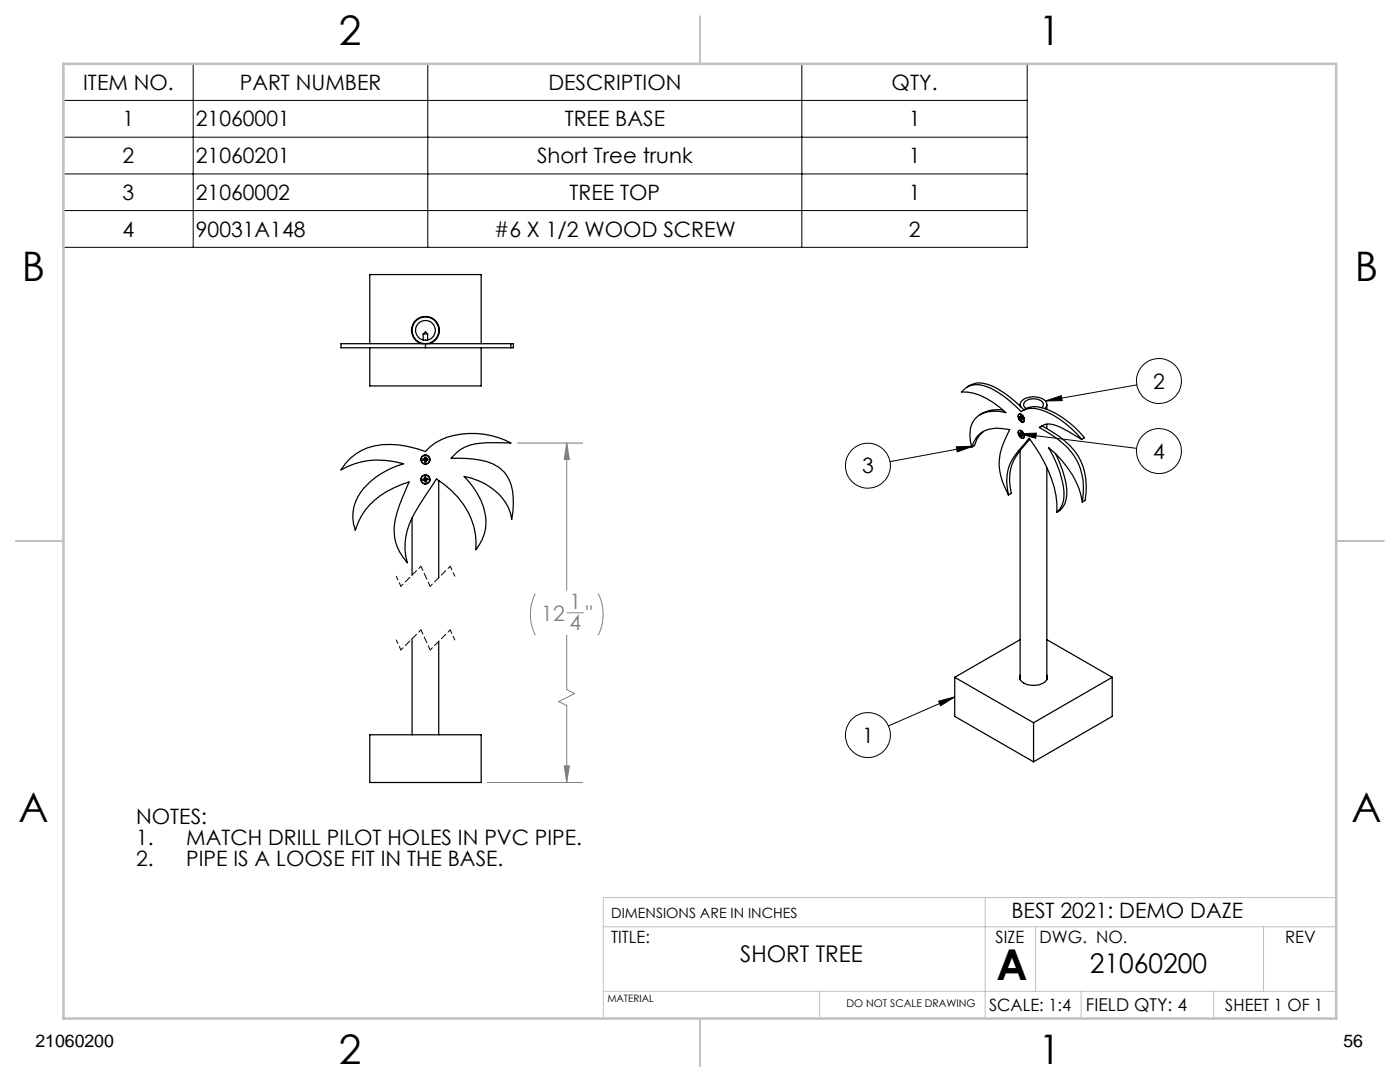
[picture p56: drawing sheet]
<svg xmlns="http://www.w3.org/2000/svg" width="279mm" height="216mm" viewBox="0 0 279 216" stroke-linecap="round" stroke-linejoin="round" font-family="sans-serif">
<defs><g id="words">
<text font-size="8.5" x="198.9" y="195.5">A</text>
<g font-size="8.1">
<text x="67.6" y="8.9">2</text>
<text x="207.3" y="8.9">1</text>
<text x="4.4" y="56.2">B</text>
<text x="270.4" y="56.2">B</text>
<text x="3.7" y="164.1">A</text>
<text x="269.7" y="164.1">A</text>
<text x="67.6" y="212.4">2</text>
<text x="207.3" y="212.4">1</text>
</g>
<text font-size="5.4" x="217.5" y="194.1">21060200</text>
<text font-size="4.6" x="147.7" y="191.9">SHORT TREE</text>
<g font-size="4.2">
<text x="16.6" y="17.9">ITEM NO.</text>
<text x="47.9" y="17.9">PART NUMBER</text>
<text x="109.4" y="17.9">DESCRIPTION</text>
<text x="177.9" y="17.9">QTY.</text>
<text x="24.5" y="25.2">1</text>
<text x="39.1" y="25.2">21060001</text>
<text x="112.7" y="25.2">TREE BASE</text>
<text x="181.4" y="25.2">1</text>
<text x="24.5" y="32.5">2</text>
<text x="39.1" y="32.5">21060201</text>
<text x="107.2" y="32.5">Short Tree trunk</text>
<text x="181.4" y="32.5">1</text>
<text x="24.5" y="39.9">3</text>
<text x="39.1" y="39.9">21060002</text>
<text x="113.7" y="39.9">TREE TOP</text>
<text x="181.4" y="39.9">1</text>
<text x="24.5" y="47.2">4</text>
<text x="39.1" y="47.2">90031A148</text>
<text x="98.6" y="47.2">#6 X 1/2 WOOD SCREW</text>
<text x="181.4" y="47.2">2</text>
<text x="230.1" y="77.5">2</text>
<text x="172.1" y="94.4">3</text>
<text x="230.1" y="91.5">4</text>
<text x="172.1" y="148.2">1</text>
<text x="27.2" y="164.5">NOTES:</text>
<text x="27.2" y="168.7">1.</text>
<text x="27.2" y="172.8">2.</text>
<text x="37.2" y="168.7">MATCH DRILL PILOT HOLES IN PVC PIPE.</text>
<text x="37.2" y="172.8">PIPE IS A LOOSE FIT IN THE BASE.</text>
<text x="201.9" y="183.1">BEST 2021: DEMO DAZE</text>
</g>
<g font-size="4.2" fill="#808080">
<text x="108" y="123.9">12</text>
<text x="113.6" y="121.6">1</text>
<text x="113.6" y="125.8">4</text>
<text x="116.9" y="123.9">&quot;</text>
</g>
<g font-size="3.5">
<text x="216.7" y="201.7">FIELD QTY: 4</text>
<text x="7.1" y="208.8">21060200</text>
<text x="268.1" y="208.8">56</text>
</g>
<g font-size="3.4">
<text x="122" y="188.1">TITLE:</text>
<text x="198.7" y="188.1">SIZE</text>
<text x="207.5" y="188.1">DWG. NO.</text>
<text x="256.5" y="188.2">REV</text>
<text x="197.4" y="201.7">SCALE: 1:4</text>
<text x="244.5" y="201.7">SHEET 1 OF 1</text>
</g>
<text font-size="2.8" x="122" y="183.1">DIMENSIONS ARE IN INCHES</text>
<text font-size="2.1" x="168.9" y="201">DO NOT SCALE DRAWING</text>
<text font-size="2" x="121.2" y="200">MATERIAL</text>
</g></defs>
<g fill="none" stroke="#000" stroke-width=".2">
<path d="M12.7 12.7h192.3v36.7h-192.3zM38.6 12.7v36.7M85.4 12.7v36.7M160 12.7v36.7M12.7 20h192.3M12.7 27.4h192.3M12.7 34.7h192.3M12.7 42h192.3M226.9 76.8l-18.3 3.2M190.9 89.1l3.3-.1-3.2 1.2zM194.2 89l-16.6 3.1M203.5 86.5l23.3 3"/>
<path d="M203.5 86.5l3.3-.1-.1 1.1zM208.6 80l3.2-1 .2 .9zM187.3 139.9l3.2-.8-2.8 1.7zM190.5 139.1l-13.2 5.8"/>
<circle cx="231.3" cy="76" r="4.5"/>
<circle cx="173.2" cy="92.9" r="4.5"/>
<circle cx="231.3" cy="90" r="4.5"/>
<circle cx="173.2" cy="146.7" r="4.5"/>
</g>
<path d="M103.2 88.4h13.1M113.1 88.4l.5 3.3h-1zM113.1 88.4v29.4M106.8 118.4a9.5 9.5 0 0 0 0 8.4M119.4 118.4a9.2 9.2 0 0 1 0 8.4M113.1 126.8v10.8l1.6 .8-3.2 1.6 1.6 .8v15.3M113.2 122.3h3.3M97.3 156.1h19M112.6 152.8h1l-.5 3.3z" fill="none" stroke="#808080" stroke-width=".2"/>
<path d="M80 117l-.9-2M90.8 115l-1-2M80 129.7l-.9-2M90.8 127.7l-1-2" fill="none" stroke="#000" stroke-width=".2" stroke-dasharray="1.3 .6" stroke-dashoffset=".5"/>
<path d="M84 113l-4 4M89.8 113l-4 4M84 125.7l-4 4M89.8 125.7l-4 4" fill="none" stroke="#000" stroke-width=".2" stroke-dasharray="1.3 .6" stroke-dashoffset=".7"/>
<path d="M85.8 117l-1.8-4M85.8 129.7l-1.8-4" fill="none" stroke="#000" stroke-width=".2" stroke-dasharray="1.3 .6" stroke-dashoffset=".3"/>
<path d="M196.6 179.1v24.1M266.7 179.1h-146.3v24.1M120.4 197.8h146.3M120.4 184.9h146.3M163.6 197.8v5.4M206.7 184.9v12.9M215.8 197.8v5.4M242.2 197.8v5.4M252.2 184.9v12.9" fill="none" stroke="#c0c0c0" stroke-width=".2"/>
<path d="M139.7 3.2v9.5M3.1 107.9h9.6M266.7 107.9h9.5M139.7 203.2v9.6" fill="none" stroke="#c0c0c0" stroke-width=".25"/>
<path d="M12.7 12.7h254v190.5h-254z" fill="none" stroke="#c0c0c0" stroke-width=".5"/>
<path d="M208.6 80l3.2-1 .2 .9zM203.5 86.5l3.3-.1-.1 1.1zM187.3 139.9l3.2-.8-2.8 1.7zM190.9 89.1l3.3-.1-3.2 1.2z" fill="#000"/>
<path d="M112.6 152.8h1l-.5 3.3zM113.1 88.4l.5 3.3h-1z" fill="#808080"/>
<g fill="none" stroke="#000" stroke-width=".25">
<path d="M73.8 68.6v-13.8h22.2v13.8M73.8 69.4v7.6h22.2v-7.6M84.2 68.6a2.77 2.77 0 0 1-1.5-4.3 2.77 2.77 0 0 1 4.5 0 2.77 2.77 0 0 1-1.5 4.3M84.5 66.6h.8M84.5 66.6l.4-.4 .4 .4M84.5 66.6v1.2M84.5 68.5v.1M84.9 68.6h17.1v.8h-17.1M84.9 68.6h-16.8v.8h16.8M84.9 68.6v.8M85.3 66.6v1.2M85.3 68.5v.1"/>
<path d="M102 68.6h.4v.8h-.4M193 77.2a4.4 4.4 0 0 1 4.1-.5 19.7 19.7 0 0 1 7.3 5.1M69.9 91.4a10.9 10.9 0 0 1 8.1-2.7 22.1 22.1 0 0 1 6.9 1.4 11.3 11.3 0 0 1 8.6-3.6 16.4 16.4 0 0 1 8.5 1.9l-3.4-.1a11.3 11.3 0 0 0-6.8 1.5l-1.8 1.6h1.5a15.1 15.1 0 0 1 7.9 1.7 7.1 7.1 0 0 1 3 6v2.9l-.3 1.6a10.1 10.1 0 0 0-6.5-7.6l-3-.9a13.5 13.5 0 0 1 4.4 9.2 8.4 8.4 0 0 1-2 5.4 14.7 14.7 0 0 0-6.3-13l-1.6-1.1-2.3 3.4a19 19 0 0 0-3.9 9.3l.1 2.6 .3 1.4a9.6 9.6 0 0 1-2-10.1l2.3-6a15.3 15.3 0 0 0-10.2 8.2l-.5 1.4a8.5 8.5 0 0 1 2.9-9.6 17.3 17.3 0 0 1 6.7-3.7 15.5 15.5 0 0 0-12.4 1.3l.8-1.3zM84.7 95.2h.2l.1 .3h.4v.2l-.3 .1v.3l-.3 .1v-.4l-.3 .1-.1-.3h.4zM84.8 91.2h.2v.4h.4v.2h-.4v.4h-.2v-.4h-.4v-.2h.4zM87.6 95.9v19.4M193.9 89.2a5 5 0 0 1 6.1-3.7l1.5 .2a13.5 13.5 0 0 0-2 8.1 14.8 14.8 0 0 0 1.8 5M196.1 82.4l-.5 .3M196.2 86.1l-.7 .7-.6 .9-.4 1.2-.6 .3M200.1 81.8a7 7 0 0 0-3.9 .6M201.3 98.8a9.2 9.2 0 0 1 1.9-8.8l2.2-2.5a25.8 25.8 0 0 1 5.5 13.1v1.6M203.3 82.7a.94 .94 0 0 1 1 .5 .94 .94 0 0 1-.1 1 1.1 1.1 0 0 1-.9-1.5z"/>
<path d="M203.3 85.9a.94 .94 0 0 1 1 .5 .94 .94 0 0 1-.1 1.1 1.1 1.1 0 0 1-.9-1.6zM203.4 85.9a1.01 1.01 0 0 1 .9 1.5 1.01 1.01 0 0 1-.9-1.5zM203.5 86.6l.2 .1M203.5 83.3l.2 .2M203.6 80.7v.3M203.6 89.9v45.7M203.7 83.2l-.2 .1M203.7 86.5v-.3l.1 .1 .1 .3 .2 .1M203.7 86.5l-.2-.1v.2M203.7 86.5h.1M203.7 86.7l.1 .3M203.7 83.3l-.2-.2v.2"/>
<path d="M203.7 86.7l.3-.1v.2M203.7 86.5l.2 .1M203.7 86.5l-.2 .1M203.7 83.3v-.3l.2 .1v.3M203.7 83.5v.2M203.8 81.2a1.18 1.18 0 0 1 .7-1.7 4 4 0 0 1 4.2 .6 1 1 0 0 1-.2 1.4M203.8 83.3h.1M203.9 86.4l-.2 .1M203.9 86.8v.3l-.1-.1M203.9 83.4l.3 .1v.2l-.3-.1M203.9 83.6v.3l-.2-.2M203.9 83.1l-.2 .2"/>
<path d="M203.9 83.4l-.2 .1M203.9 83.6l-.2 .1M203.9 83.4v.1M203.9 87h-.1M204.1 83.5l-.2 .1M204.1 86.7l.1 .2-.3-.1M204.1 86.7l-.2 .1M204.8 81.6l-.6 .3M204.8 81.6a3.9 3.9 0 0 1 3.4-.2 18.1 18.1 0 0 1 8.2 5.9l-.5 .4M205.5 87.7l-.6 .7a10 10 0 0 0-3.4 7.3l.3 2.7-.5 .4M207.4 85.3a3.1 3.1 0 0 1 3.5-.4l2.6 1.4 2.4 1.4M207.4 85.3a17 17 0 0 1 7.8 7.1 12.9 12.9 0 0 1 .8 7.8"/>
<path d="M207.4 85.3l.6-.3a17 17 0 0 1 7.7 7 13.6 13.6 0 0 1 .9 7.8l-.6 .4M207.9 81.4a.9 .9 0 0 0 .3-1 .9 .9 0 0 0-.9-.6 2.27 2.27 0 0 0-3 .8 .86 .86 0 0 0 .6 .9M208.9 80.7v1M208.9 84.6v.9M208.9 93.3v42.3M210.7 90.6a17.6 17.6 0 0 1 2.2 8.1 3.9 3.9 0 0 1-2 3.5M215.9 87.7a17.1 17.1 0 0 0-9.4-6.2l-1.9 .2-.8 .4a19.7 19.7 0 0 0-7.3-5.1 4 4 0 0 0-4.6 1.2 11.4 11.4 0 0 1 7.5 3l1.3 1.1a6 6 0 0 0-6.1 1.3 6.3 6.3 0 0 0-.7 5.6M82.2 103.4v11.4M216 100.2a17.7 17.7 0 0 0-6.7-10.9 19.9 19.9 0 0 1 3 9.7 4.2 4.2 0 0 1-1.4 3.2M82.2 127.5v19.1M87.6 128v18.6M190.5 135.1l15.8 9.1"/>
<path d="M190.5 135.1v7.8l15.8 9.1M203.6 134.7a1.16 1.16 0 0 0 .7 1.6 4 4 0 0 0 4.5-.6l.2-.5-.1-.5M203.6 127.6l-13.1 7.5M208.9 127.6l13.1 7.5M222 135.1l-15.7 9.1M222 135.1v7.8l-15.7 9.1M73.8 146.6h22.2v9.5h-22.2zM206.3 144.2v7.8"/>
<circle cx="84.9" cy="65.9" r="2.67"/>
<circle cx="84.9" cy="65.9" r="1.97"/>
<circle cx="84.9" cy="95.7" r=".89"/>
<circle cx="84.9" cy="91.7" r=".89"/>
</g>
<use href="#words"/>
</svg>
